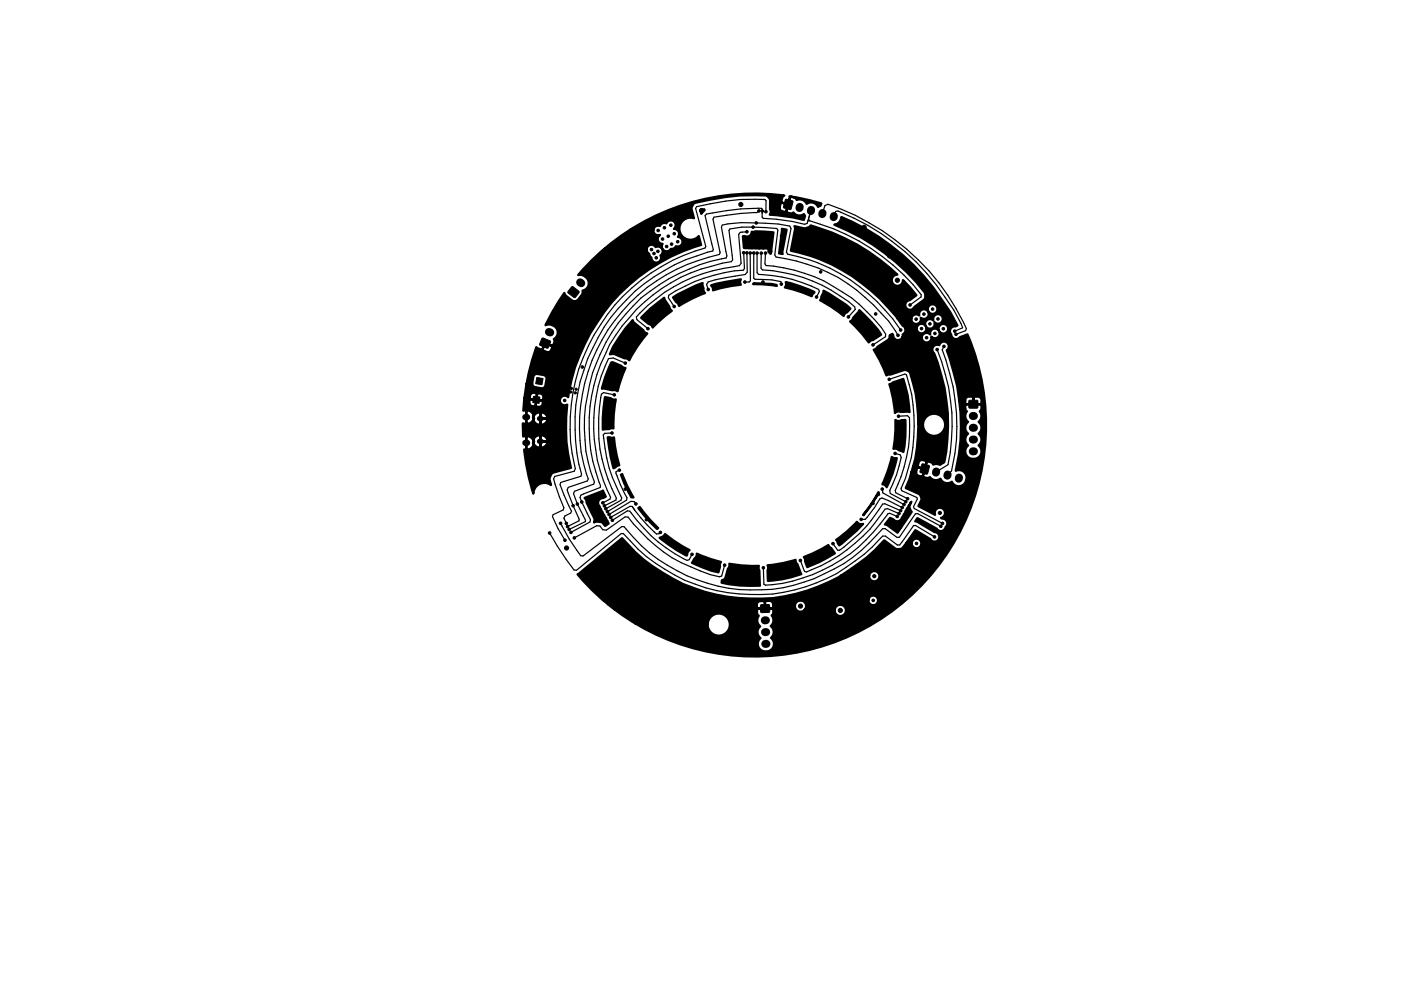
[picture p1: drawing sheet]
<svg xmlns="http://www.w3.org/2000/svg" width="297mm" height="210mm" viewBox="0 0 297 210" stroke-linecap="round" stroke-linejoin="round" font-family="sans-serif">
<g fill="none" stroke="#000" stroke-width="1.7">
<path d="M123 59.9l.2 .2M169.6 43.9l-.1 .2M172 44.5l-.1 .3M174.4 45.2l-.1 .2M176.8 45.8l-.1 .3M116.4 70.4l.3 .1M206.2 95.8h.3M206.2 93.3h.3M206.2 90.8h.3M206.2 88.3h.3M198.5 100l-.1 .3M200.9 100.7v.2"/>
<path d="M203.3 101.3v.3M162.4 131.6h-.3M162.4 134.1h-.2M162.5 136.6h-.2"/>
</g>
<g fill="#000" stroke="#000" stroke-width=".21">
<path d="M166.5 42.3h.3l1.3 .4-.5 1.7-1.5-.4zM114.9 71.8l.3-.1 1.5 .7-.5 1.4-1.8-.6zM121.2 60.9l.3-.1 1.3 1.1-.9 1.2-1.5-1zM113.1 84.1l1.4 .1-.2 1.4-1.3-.2zM113.8 80.1l1.3 .2-.2 1.3-1.3-.2zM195.5 98.5l.2-.1 1.3 .4-.4 1.8-1.5-.4zM205.5 85h1.8v1.5l-1.8 .1zM161.3 128.4l1.8-.1v1.5l-1.8 .1z"/>
<circle cx="128.2" cy="53.9" r=".44"/>
<circle cx="135.6" cy="48.6" r=".44"/>
<circle cx="136.4" cy="55.3" r=".44"/>
<circle cx="138.1" cy="52.9" r=".27"/>
<circle cx="138.7" cy="53.8" r=".27"/>
<circle cx="139.1" cy="54.7" r=".27"/>
<circle cx="139.5" cy="53.3" r=".27"/>
<circle cx="139.5" cy="48.9" r=".27"/>
<circle cx="140.5" cy="50.7" r=".27"/>
<circle cx="140.9" cy="48.3" r=".27"/>
<circle cx="141.3" cy="52.3" r=".27"/>
<circle cx="141.7" cy="50.1" r=".27"/>
<circle cx="142.2" cy="47.8" r=".28"/>
<circle cx="142.4" cy="51.8" r=".27"/>
<circle cx="143" cy="49.6" r=".28"/>
<circle cx="143.7" cy="51.3" r=".28"/>
<circle cx="148.8" cy="44.7" r=".44"/>
<circle cx="157.1" cy="43.4" r=".44"/>
<circle cx="157.7" cy="53.6" r=".28"/>
<circle cx="157.9" cy="59.8" r=".27"/>
<circle cx="158.4" cy="49.2" r=".27"/>
<circle cx="158.4" cy="53.6" r=".27"/>
<circle cx="159.1" cy="53.7" r=".27"/>
<circle cx="159.7" cy="48.2" r=".28"/>
<circle cx="159.8" cy="53.7" r=".27"/>
<circle cx="160.3" cy="47.3" r=".27"/>
<circle cx="160.5" cy="53.7" r=".28"/>
<circle cx="160.9" cy="44.7" r=".28"/>
<circle cx="161.4" cy="53.7" r=".27"/>
<circle cx="161.6" cy="44.8" r=".27"/>
<circle cx="161.8" cy="59.8" r=".27"/>
<circle cx="162.3" cy="53.7" r=".27"/>
<circle cx="162.4" cy="44.9" r=".28"/>
<circle cx="163.2" cy="53.3" r=".44"/>
<circle cx="165.7" cy="50.1" r=".27"/>
<circle cx="174" cy="57.7" r=".27"/>
<circle cx="174.7" cy="53" r=".28"/>
<circle cx="183.2" cy="48.2" r=".44"/>
<circle cx="188.6" cy="54.3" r=".44"/>
<circle cx="190.3" cy="59.5" r=".44"/>
<circle cx="122.7" cy="70.8" r=".27"/>
<circle cx="123.5" cy="77.9" r=".27"/>
<circle cx="129.6" cy="62.6" r=".27"/>
<circle cx="132.6" cy="77" r=".28"/>
<circle cx="134.7" cy="73.1" r=".27"/>
<circle cx="137.4" cy="69.7" r=".28"/>
<circle cx="140" cy="67.3" r=".28"/>
<circle cx="142.9" cy="65" r=".27"/>
<circle cx="146.5" cy="63" r=".28"/>
<circle cx="150.2" cy="61.4" r=".28"/>
<circle cx="154" cy="60.4" r=".27"/>
<circle cx="165.7" cy="60.3" r=".27"/>
<circle cx="169.6" cy="61.5" r=".28"/>
<circle cx="173.1" cy="63" r=".28"/>
<circle cx="176.7" cy="65" r=".27"/>
<circle cx="179.9" cy="67.2" r=".28"/>
<circle cx="182.7" cy="70.2" r=".27"/>
<circle cx="185.1" cy="73.2" r=".28"/>
<circle cx="185.7" cy="66.6" r=".28"/>
<circle cx="187.2" cy="76.7" r=".28"/>
<circle cx="188.8" cy="61" r=".44"/>
<circle cx="190.4" cy="71.1" r=".27"/>
<circle cx="191" cy="70" r=".28"/>
<circle cx="192.9" cy="64.7" r=".27"/>
<circle cx="194.2" cy="67.7" r=".27"/>
<circle cx="195.4" cy="69.7" r=".28"/>
<circle cx="195.9" cy="66.6" r=".27"/>
<circle cx="196.5" cy="71.6" r=".27"/>
<circle cx="197.2" cy="68.7" r=".27"/>
<circle cx="197.7" cy="65.6" r=".27"/>
<circle cx="198.2" cy="70.7" r=".27"/>
<circle cx="198.7" cy="74.2" r=".27"/>
<circle cx="198.9" cy="67.7" r=".28"/>
<circle cx="200" cy="69.7" r=".28"/>
<circle cx="200.1" cy="73.5" r=".27"/>
<circle cx="202.4" cy="70.3" r=".28"/>
<circle cx="202.7" cy="70.9" r=".28"/>
<circle cx="119.7" cy="85" r=".27"/>
<circle cx="120" cy="83" r=".24"/>
<circle cx="120.2" cy="82.2" r=".23"/>
<circle cx="121" cy="83.2" r=".24"/>
<circle cx="121.1" cy="82.4" r=".24"/>
<circle cx="122" cy="83.3" r=".23"/>
<circle cx="122.1" cy="82.6" r=".24"/>
<circle cx="129.6" cy="88.1" r=".28"/>
<circle cx="129.7" cy="91.9" r=".27"/>
<circle cx="130.1" cy="96.2" r=".27"/>
<circle cx="130.2" cy="83.8" r=".28"/>
<circle cx="131.1" cy="80.3" r=".27"/>
<circle cx="131.3" cy="99.7" r=".27"/>
<circle cx="188.5" cy="80.5" r=".27"/>
<circle cx="188.8" cy="99.8" r=".28"/>
<circle cx="189.8" cy="96.2" r=".27"/>
<circle cx="189.8" cy="84.4" r=".27"/>
<circle cx="190.3" cy="92" r=".27"/>
<circle cx="190.5" cy="88.3" r=".27"/>
<circle cx="194.9" cy="80" r=".27"/>
<circle cx="116.5" cy="113.1" r=".27"/>
<circle cx="118.9" cy="111" r=".27"/>
<circle cx="119.8" cy="114.6" r=".27"/>
<circle cx="120.1" cy="111" r=".27"/>
<circle cx="120.1" cy="116.3" r=".44"/>
<circle cx="120.3" cy="111.7" r=".28"/>
<circle cx="120.7" cy="112.3" r=".28"/>
<circle cx="121" cy="113" r=".28"/>
<circle cx="121.5" cy="107.3" r=".27"/>
<circle cx="121.8" cy="114.1" r=".27"/>
<circle cx="122.4" cy="106.9" r=".28"/>
<circle cx="123.3" cy="106.5" r=".27"/>
<circle cx="125.7" cy="105.5" r=".44"/>
<circle cx="127.8" cy="106.7" r=".28"/>
<circle cx="128.2" cy="107.3" r=".27"/>
<circle cx="128.4" cy="107.9" r=".27"/>
<circle cx="128.8" cy="108.5" r=".27"/>
<circle cx="129.1" cy="109.1" r=".28"/>
<circle cx="129.5" cy="109.8" r=".28"/>
<circle cx="129.8" cy="110.4" r=".28"/>
<circle cx="132.6" cy="103.8" r=".28"/>
<circle cx="134.8" cy="106.9" r=".27"/>
<circle cx="137.1" cy="110.2" r=".28"/>
<circle cx="140" cy="113" r=".28"/>
<circle cx="143" cy="115.6" r=".28"/>
<circle cx="146.7" cy="117.6" r=".27"/>
<circle cx="150.2" cy="119" r=".27"/>
<circle cx="153.6" cy="119.9" r=".27"/>
<circle cx="169.7" cy="118.9" r=".27"/>
<circle cx="173.6" cy="117.5" r=".27"/>
<circle cx="176.6" cy="115.3" r=".27"/>
<circle cx="180.1" cy="113" r=".28"/>
<circle cx="182.6" cy="110.2" r=".28"/>
<circle cx="185.1" cy="106.8" r=".27"/>
<circle cx="187.1" cy="103.8" r=".27"/>
<circle cx="190.2" cy="109.6" r=".28"/>
<circle cx="190.6" cy="109" r=".27"/>
<circle cx="190.7" cy="111.9" r=".44"/>
<circle cx="190.9" cy="108.3" r=".27"/>
<circle cx="191.3" cy="107.7" r=".28"/>
<circle cx="191.7" cy="107" r=".27"/>
<circle cx="192" cy="106.4" r=".27"/>
<circle cx="192.4" cy="105.8" r=".27"/>
<circle cx="194.3" cy="115.3" r=".27"/>
<circle cx="196.3" cy="107" r=".34"/>
<circle cx="198.1" cy="113.9" r=".27"/>
<circle cx="199.3" cy="108.8" r=".34"/>
<circle cx="199.5" cy="111.7" r=".28"/>
<circle cx="199.8" cy="111" r=".27"/>
<circle cx="125.9" cy="122.9" r=".44"/>
<circle cx="158" cy="120.6" r=".28"/>
<circle cx="161.8" cy="120.5" r=".27"/>
<circle cx="165.9" cy="120.1" r=".27"/>
<circle cx="166.9" cy="129.7" r=".44"/>
<circle cx="169.7" cy="128.6" r=".44"/>
<circle cx="172" cy="134.6" r=".28"/>
<circle cx="172.6" cy="127.7" r=".44"/>
<circle cx="175.6" cy="132.6" r=".28"/>
<circle cx="177.5" cy="127.5" r=".44"/>
<circle cx="178.2" cy="129.5" r=".44"/>
<circle cx="182.3" cy="124.4" r=".44"/>
<circle cx="185.1" cy="127.4" r=".28"/>
<circle cx="185.4" cy="122.2" r=".34"/>
</g>
<path d="M111.4 94h.3M111.4 88.5h.3" fill="none" stroke="#000" stroke-width="1.3"/>
<path d="M114.4 93.6h.4M114.4 88.8h.4" fill="none" stroke="#000" stroke-width="1.1"/>
<g fill="none" stroke="#000" stroke-width=".25">
<path d="M157.7 53.6l.1 3.4-.2 .3a33.6 33.6 0 0 0-15.8 5.4l-.1 .5 1.2 1.8M158.4 49.2l-1.5 .1-.3 .4 .5 6.1-.3 .6a33.8 33.8 0 0 0-21.9 10.8l.1 .6 2.4 1.9M158.4 53.6v4.1l-.4 .5-4.2 .7-3.7 .9-.3 .6 .4 1M159.1 53.7v5.9l-.3 .2h-.9M159.8 53.7v5.3l.3 .3 3.5 .1 2 .3 .1 .6M160.5 53.7v4.1l.3 .4a30.8 30.8 0 0 1 12.8 3.2l.1 .4-.6 1.2M160.9 44.7l-.4 .4a55.1 55.1 0 0 0-9.1 1l-.2 .4 1.5 7.1-.2 .4a37 37 0 0 0-28.2 46.5l.4 1.1-.2 .4-4 1.4-.3 .6 2.6 6.1v.4l-2.5 1.2M161.4 53.7l-.1 3.2 .3 .4a32.4 32.4 0 0 1 19.6 7.8l.1 .5-1.4 1.6M162.3 53.7l-.1 2.3 .2 .3a34.9 34.9 0 0 1 18.1 6.9 49.6 49.6 0 0 1 6.4 6.3l.9 1.4-.1 .5-2.6 1.8M162.4 44.9v-2.3l-.2-.3a45.1 45.1 0 0 0-14.5 1.5l-.2 .4 2.1 8.1-.1 .3a39.1 39.1 0 0 0-27.5 46.8l-.3 .6-4.1 1.1-.2 .5 1.2 3.8 .9 2.3-.1 .5-2.1 1-.2 .4 1.2 2.6 1.5 2.4M171.7 46.8l-.3-.3 .5-1.8-.8 2.7-.5 .2-2.7-.6-6.1-.7-.2-.2v-1.7l-.2-.2a49 49 0 0 0-11.6 1.2l-.3 .4 1.7 7.1-.1 .4a37.9 37.9 0 0 0-29.2 37.9 32.9 32.9 0 0 0 1.4 9.4l-.1 .5-4.3 1.3-.2 .4 2.5 5.7-.2 .4-1.2 .6-.2 .4 .5 1.1M171.7 46.8a44.9 44.9 0 0 1 23.6 15.7v.5l-2.3 1.7"/>
<path d="M171.7 46.8l-.4 .1M174.4 45.3l.5-1.7 .7-.3a49.7 49.7 0 0 1 29.3 26.4l-.2 .5-2 .7M176.8 46l.4-1.1 .5-.1a49 49 0 0 1 26.4 24.8l-1.7 .7M132.6 77l-2.6-1-1 .1a33.8 33.8 0 0 0 .5 29.4l-.2 .4-1.5 .8M190.4 71.1a27.1 27.1 0 0 0-7-8 34.6 34.6 0 0 0-18.9-8.6l-.2-.4 .6-5.3-.2-.3a36.7 36.7 0 0 0-9.9 .1l-.2 .3 .7 6.2-.2 .4a35.3 35.3 0 0 0-18.4 8.5 34.5 34.5 0 0 0-10.8 17.8 34.8 34.8 0 0 0 1.4 21.2l-.1 .4-4 1.7-.2 .5 2.2 4.7-.1 .5-4 2.2M191 70a37.5 37.5 0 0 0-24-16.1l-.3-.4 1-5-.3-.5a49.5 49.5 0 0 0-13.1-.5l-1.2 .3-.1 .4 1.1 6.1-.2 .4a40.4 40.4 0 0 0-18 8.5 36.4 36.4 0 0 0-10.7 36.8l.8 2.3-.1 .4-4.1 1.5-.2 .5 .8 2.2 1.7 3.5v.3l-3.4 1.6M198.7 74.2a42.2 42.2 0 0 1 2.3 24.4l-2.5 1.6M200.1 73.5l-.3 .7a43.9 43.9 0 0 1 1.9 25.7l-.8 .9M129.8 91.9h-1.6l-.3 .4a31.5 31.5 0 0 0 3.9 13.3l-.1 .5-3.2 1.8M130.2 83.8l-2.2-.5-.5 .3a33 33 0 0 0 3.2 22.1l-.1 .4-2.4 1.2M131.3 99.7l-.7 .3v.4l.9 2.4 1.4 2.8-.1 .5-4 2.4M188.5 80.5l3.4-1.1 .3 .1a35.2 35.2 0 0 1-.2 22l-1 2.2 .2 .4 3.2 1.4 .1 .3-.8 1.7 .1 .4 6 3.1"/>
<path d="M189.8 96.2l1.1 .3 .2 .6a24.9 24.9 0 0 1-2.5 6.9l.2 .7 3.2 1.7M190.5 88.3l1.9-.1 .4 .4a31.9 31.9 0 0 1-3 15.5l.1 .4 2.5 1.3M116.5 113.1l3.6 5.6 1.6 2.2 .5 .1 9.5-7.8h.5a36.2 36.2 0 0 0 45.2 8.5 38.8 38.8 0 0 0 9.8-8h.5l2.6 1.9h.5l2.9-4.1h.4l4 2.4M118.8 111a41.9 41.9 0 0 0 4.3 6.9l.5 .1 8.2-6.3h.5a35 35 0 0 0 40.3 11.1 39.9 39.9 0 0 0 10-6l4.5-4.6h.6l2.5 1.8h.5l3.4-5h.5l4.9 2.7M121.8 114.1l4.7-2.6 .7 .1 .6 .8 .8 .1 3.9-2.8h.7a32.9 32.9 0 0 0 19.4 12.7l.4-.2 .6-2.3M129.5 109.8l4.1-2.4 .5 .1a31.8 31.8 0 0 0 5.1 5.8l.5-.1 .3-.2M129.8 110.4l3.2-2 .5 .1a31.5 31.5 0 0 0 12.2 10.4l.4-.1 .6-1.2M134.8 106.9l-.3-.5h-.7l-4.7 2.7M187 103.8l.2 .8 4.5 2.4M190.2 109.6l-1.6-.7-.3 .1a34.2 34.2 0 0 1-26 15.1l-.3-.1-.1-3.5M190.6 109l-2.4-1.1-.5 .1a34.5 34.5 0 0 1-16.7 13.4l-.4-.2-.9-2.3M191 108.3l-3.4-1.4h-.5a31.6 31.6 0 0 1-9.1 9.8h-.4l-1-1.4"/>
<path d="M191.3 107.7l-4.3-2-.4 .1-1.2 1.9-1.9 2.5h-.9"/>
</g>
<g fill="#000" stroke="#000" stroke-width=".5">
<path d="M148.5 44.6l.8-.2 .1 .2-.7 .8zM150.8 60.5l3.1-.7 3.2-.5-.2 .4 .2 .7-2.1 .3-3.8 .9-.1-.5zM157.5 50.1h.4a1.02 1.02 0 0 0 1.5-.9l.8-.1 3.8 .2-.7 4.5a1.03 1.03 0 0 0-1.5-1l-4.1-.2zM125.5 55.2l2.6-2.4h9l.1 .6 .4 .5 .4 .7a1.13 1.13 0 0 0 1.8 .9 1.03 1.03 0 0 0 .2-1.3 1.03 1.03 0 0 0 .4-1.4 1.03 1.03 0 0 0-1.4-.4 1.03 1.03 0 0 0-1.1-.5 1.03 1.03 0 0 0-.8 .9h-9l1.6-1.3 3.9-2.7h4.9v.2a1.02 1.02 0 0 0 1.4 .8 1.02 1.02 0 0 0-.4 1.2 1.02 1.02 0 0 0 1 .7 1.05 1.05 0 0 0 .3 1.5 1.05 1.05 0 0 0 1.5-.4l.6-.1 .4-.4a1.05 1.05 0 0 0 1.4-.8 1.05 1.05 0 0 0-1-1.2 1.03 1.03 0 0 0 .2-1.2 1.03 1.03 0 0 0-1-.5 1.03 1.03 0 0 0-.1-1.7 1.03 1.03 0 0 0-1.5 .5 1.18 1.18 0 0 0-1.5 .5 1.03 1.03 0 0 0-1.3 .9h-4.9l.6-.4a49.1 49.1 0 0 1 32.1-6.9l-.5 .5-.2 .8 .1 .2 1.4 .4 .4-1.5-.1-.2 4.3 .8 2.4 .7-.1 .4-.6 .3v-.2a1.6 1.6 0 0 0-2.4-.4 1.58 1.58 0 0 0-2.1-.9l-.4-.4-.7-.3-.3 .2-.8 3 .2 .2 .6 .2 .7-.2 .1 .1a1.59 1.59 0 0 0 2.1 .2l.3 .4-.3 .8-2.3-.5-4.9-.6 .2-.5-.1-1h2l.3 .7 .9 .3 .2-.1 .4-1.5-1.4-.4-.2 .1-.2 .9h-2v-1.7l-.8-.8h-5.6l-3.2 .3-6.4 1.3-.4 .3-.3 .7 .5 2.2a2.36 2.36 0 0 0-3 2.8 2.36 2.36 0 0 0 4 1l.5 1.9-4 1.4-2.4 1.1-4.6 2.7-4.2 3.2-3.8 3.8-3 4.2-1.5 2.3-1.2 2.3-2 4.9-.7 2.7-.7 3.7-.1-.1a1.03 1.03 0 0 0-1.7 .7 1.03 1.03 0 0 0 1.5 .9l-.2 2.7 .1 5.2 .9 5.6-3.9 1.1-.6 1.1 .3 1.4-.3-.2a2.35 2.35 0 0 0-3.4 2 46.2 46.2 0 0 1-2-9.3h.5v-2.9v2.9h.1a1.43 1.43 0 0 0 1.5-1.2l-.2-.2h.1a1.33 1.33 0 0 0 1.5 1v-1.3v1.3h.2a1.31 1.31 0 0 0 1.3-1.1l-.2-.2h-1.4l.1-1.4v1.3h1.3l.2-.2a1.57 1.57 0 0 0-1.5-1.1 1.57 1.57 0 0 0-1.5 1.1l.2 .2h-.2a1.66 1.66 0 0 0-2.2-1v-2.8l.7 .1v-2.8v2.8a1.68 1.68 0 0 0 1.7-1.1l-.2 .3a1.34 1.34 0 0 0 1.5 1v-1.3v1.3h.2a1.31 1.31 0 0 0 1.3-1.1l-.2-.2h-1.4l.1-1.3v1.3h1.3l.2-.2a1.57 1.57 0 0 0-1.5-1.1 1.57 1.57 0 0 0-1.5 1h-.1l.2-.2a1.61 1.61 0 0 0-2.2-1.2l.1-1.6h1.1l.2 .4 .3 .2 .7 .1 .2-.1a.88 .88 0 0 0 1.2 .1 .88 .88 0 0 0 .1-1.2l-1.2-.2-.1 1.3v-1.3l1.3 .2a.88 .88 0 0 0 .2-1.2 .88 .88 0 0 0-1.2-.2l-.2 1.2-1.2-.1-.2 .2-.1 .6h-1.1l.1-1h1.1l.2 .2 1.2 .1 .1-1.2-.1-.2-.6-.1-.5 .2-.2 .4-.1 .6h-1.1l.5-3.1h1.1l.2 .4 .3 .3 1.5 .3a.75 .75 0 0 0 .8-.6l.3-1.5-.1-.4-.4-.3-1.5-.3a.75 .75 0 0 0-.8 .6l-.3 1.5h-1.1l1.1-4.9 .9-2.8 1.1 .5 .2-.1 .1 .3 .8 .3h.6l.4-.4 .2-.7-.1-.2-1.4-.6-.6 1.3 .6-1.3 1.4 .6 .3-.1 .3-.8-.2-.6h.2a1.73 1.73 0 0 0 .3-2.3 1.73 1.73 0 0 0-2.2-.6 45.7 45.7 0 0 1 3.9-6.8l.3 .5 1.3 1 .8 .2 .6-.4 .9-1.1v-.7l.3-.1a1.73 1.73 0 0 0 .9-2.2 1.73 1.73 0 0 0-2.1-1zM165.8 48.6l1 .1-.9 4.6v.6l-.7-.1zM168.4 48l2.2 .5 .9-.3 .3-.3a42.5 42.5 0 0 1 18.4 10.4 1.2 1.2 0 0 0-1.1 1.2 1.2 1.2 0 0 0 1.2 1.2 1.2 1.2 0 0 0 1.2-1.3l2.8 3.2-1.5 1.1a1.03 1.03 0 0 0-.8 1.4 1.03 1.03 0 0 0 1.6 .4h3.1v.2a1.03 1.03 0 0 0 1.6 .8 1.03 1.03 0 0 0 0-1.8 1.03 1.03 0 0 0-1.6 .8h-3.1l.3-.4 2.1-1.6 .2-.5-.1-.8-1.8-2.4-4.4-4.2-4.7-3.6-2.6-1.6-5.6-2.7a1.7 1.7 0 0 0 1.4-1.6 48.1 48.1 0 0 1 21.2 17.4l1.9 2.7 1.5 2.8-.4 .2a1.06 1.06 0 0 0-1.1 .6 1.06 1.06 0 0 0 .2 1.2 1.03 1.03 0 0 0 .7 .9 1.03 1.03 0 0 0 1.1-.3l1.6-.7 .7 1.6a49.1 49.1 0 0 1-14.2 55.2 49.1 49.1 0 0 1-56.9 4.6h15.3v.4a2.36 2.36 0 0 0 3.6 1.8 2.36 2.36 0 0 0 0-4 2.36 2.36 0 0 0-3.6 1.8h-15.3l-4.3-3h30.1v.8l.4 .5a1.58 1.58 0 0 0 .3 2.3 1.59 1.59 0 0 0 0 2.5 1.65 1.65 0 0 0 0 2.3 1.65 1.65 0 0 0 2.4 0 1.65 1.65 0 0 0-.1-2.4 1.59 1.59 0 0 0-.1-2.5 1.58 1.58 0 0 0 .2-2.2l.4-.5-.1-.8-.1-.2h-3.1l-.2 .2h-30.1l-1.4-1h31.5v.7l.2 .1h1.5v-1.4v1.4h1.6l.1-.2v-.4h4.6v.2a1.2 1.2 0 0 0 .9 1 1.2 1.2 0 0 0 1.2-.3h6.4v.2a1.2 1.2 0 0 0 1.8 .9 1.2 1.2 0 0 0 0-2 1.2 1.2 0 0 0-1.8 .9h-6.3a1.2 1.2 0 0 0-.5-1.9 1.2 1.2 0 0 0-1.7 1h-4.6v-.3a.76 .76 0 0 0-.8-.7h-.7l-.2 .2-.2-.2h-.9l-.5 .4-.1 .4h-31.5l-1.2-1h56.3a1.03 1.03 0 0 0 1.4 1 1.03 1.03 0 0 0 .3-1.7 1.03 1.03 0 0 0-1.6 .5l-.1 .2h-56.3a44.9 44.9 0 0 1-5.3-5.5l9.4-7.6 2.8 3 1.8 1.6 2 1.4 4.2 2.6 2.1 1.1 4.6 1.7 4.8 1 4.8 .4 4.9-.1 4.8-.9 2.4-.7 4.5-1.7 2.7-1.5h6v.3a1.1 1.1 0 0 0 1.6 .8 1.1 1.1 0 0 0 0-1.9 1.1 1.1 0 0 0-1.6 .8h-6l5.5-3.8 3.7-3.7 2.3 1.8 .4 .1 1.1-.2 .9-1.1h1.1a1.03 1.03 0 0 0 1.4 1.1 1.03 1.03 0 0 0 .3-1.8 1.03 1.03 0 0 0-1.7 .5v.2h-1.1l1.9-2.7 3.1 1.9a1.03 1.03 0 0 0 1.8 0 1.03 1.03 0 0 0-.9-1.5l-3.6-2.2-.4-.1 .4-.7 4.2 2.4a1.03 1.03 0 0 0 1 .4 1.03 1.03 0 0 0 .8-.9 1.03 1.03 0 0 0 .3-1.1 1.03 1.03 0 0 0-1-.7l-.2-.1a1.1 1.1 0 0 0 .7-1.4 1.1 1.1 0 0 0-1.4-.7 1.1 1.1 0 0 0-.6 1.4l-3.6-1.8 .7-1.4-.3-.9-.4-.4-2.7-1.2 .8-1.7 .5-1.6h.9l.1 .4 .5 .4 .6 .1 .3-.1 .1 .2 .8 .2 .5-.2 .1 .1a1.59 1.59 0 0 0 2.2 .3 1.59 1.59 0 0 0 2.4 .6 1.66 1.66 0 0 0 2.2 .7 1.66 1.66 0 0 0 .8-2.2 1.66 1.66 0 0 0-2.2-.8l.7-3.6 .4-2.9v-2.9l-.1-3.9h1l.4 .7a1.58 1.58 0 0 0 .2 2.2 1.59 1.59 0 0 0 0 2.5 1.59 1.59 0 0 0 0 2.5 1.65 1.65 0 0 0 0 2.4 1.65 1.65 0 0 0 2.4 0 1.65 1.65 0 0 0-.1-2.4 1.59 1.59 0 0 0 0-2.5 1.59 1.59 0 0 0 0-2.5 1.58 1.58 0 0 0 .2-2.2l.4-.5v-.8l-.2-.2h-3.1l-.2 .2v.6h-1l-.2-1.7h1.2v.7l.2 .2h1.6v-1.5v1.5h1.5l.2-.2-.1-1-.4-.4h-1l-.2 .1-.2-.1-.8-.1a.76 .76 0 0 0-.8 .8h-1.2l-.5-3.1-1.5-5.7-.7-1.8a1.03 1.03 0 0 0 0-1.7 1.03 1.03 0 0 0-1.6 .6 1.03 1.03 0 0 0-1.3 .4 1.03 1.03 0 0 0 .3 1.4 41.1 41.1 0 0 1 2.1 23.1l-.9 .5-.7-.2-.7 .2-.4-.5-.8-.2-.2 .1-.8 3 .4-1.5-1.4-.4-.2 .2-.3 .9h-.9l.3-1.3h1l.1 .2 1.4 .4 .4-1.5-.2-.2-1.1-.2-.4 .4-.2 .9h-1l.5-1.6 .3-2.3 .3-5.1h1v.5a2.36 2.36 0 0 0 3.6 1.7 2.36 2.36 0 0 0 0-4 2.36 2.36 0 0 0-3.6 1.8h-1l-.2-4-.3-2.3-1.3-4.5-.6-.5-.5-.1-3.9 1.1-1.4-3.3-1.3-2.1 .6-.2 .2-.4 2.3-1.5 .3-.4v-.6l.6-.3 .2 .4a1.03 1.03 0 0 0 .8 1 1.03 1.03 0 0 0 1.1-.7h4.1v.2a1.03 1.03 0 0 0 1.2 1 1.03 1.03 0 0 0 .9-1.3 1.03 1.03 0 0 0 1.3 .2 1.03 1.03 0 0 0 .4-1.3 1.03 1.03 0 0 0 1.7-.1 1.03 1.03 0 0 0-.9-1.5 1.03 1.03 0 0 0-.9 1.5 1.02 1.02 0 0 0-1.3-.4 1.02 1.02 0 0 0-.6 1.2 1.03 1.03 0 0 0-1.1-.3 1.03 1.03 0 0 0-.7 .8h-4.1l.1-.6a1.02 1.02 0 0 0 .5-1.3h2.5v.2a1.03 1.03 0 0 0 1.2 .9 1.03 1.03 0 0 0 .7-1.4 1.03 1.03 0 0 0 1.3 .3 1.03 1.03 0 0 0 .5-1.2 1.03 1.03 0 0 0 1.7-.3 1.03 1.03 0 0 0-.9-1.5 1.03 1.03 0 0 0-1 1.4 1.02 1.02 0 0 0-1.3-.1 1.02 1.02 0 0 0-.4 1.2 1.03 1.03 0 0 0-1.1-.4 1.03 1.03 0 0 0-.7 .9h-2.5l-1.6-2h2.9a1.03 1.03 0 0 0 1.1 1.1 1.03 1.03 0 0 0 .9-1.3 1.03 1.03 0 0 0 1.6-.4 1.03 1.03 0 0 0-.9-1.4 1.03 1.03 0 0 0-1 1.3 1.03 1.03 0 0 0-1.7 .7h-2.9l-3.7-4.2-2-1.8-3.8-3-2.2-1.3-2.2-1.2-2.7-1.2-1.9-.7-4.1-1 .9-4.6zM129.6 76.9h.3l1.8 .7 .4 .3 .5 .2-1.3 3.4-.4 1.5-.6-.3-2.7-.2a25.6 25.6 0 0 1 2-5.6zM134.2 67.9l.2 .5 2 1.7 .3 .4 .5 .3a27.1 27.1 0 0 0-3.8 5.6l-.3-.3-.7-.1-2.1-.9h-1a25.6 25.6 0 0 1 4.8-7.1zM136.3 67l1.6-1.5 2.9-2.3 1.2 2.3 .4 .4-1.3 1.1-2.7 2.5-.4-.6-.5-.2-1.6-1.3zM142.7 63.1a37.5 37.5 0 0 1 6.3-3l.2 1.6 .3 .5a26.6 26.6 0 0 0-5.5 2.7l-.3-.5-.3-.3zM159.8 60.1l3.7 .2 1.1 .2 .1 .2-3.1-.4h-1.9zM166.6 59.9a31.6 31.6 0 0 1 6.1 2.1l-.6 .8-1.9-.7-3.8-1.1 .3-.6z"/>
<path d="M174.6 61.7l4.8 3 .9 .8-1.2 1.1-.2 .4a27 27 0 0 0-5-3.3l.6-1.5zM182.2 65.8a29.8 29.8 0 0 1 4.6 5.2l-1.7 1.1-.5 .2-.4 .4-1.4-1.8-2.6-2.7 .5-.3zM128.9 92.8h1.3l.6 4 .5 1.9-.5 .1-.7 .6a34.5 34.5 0 0 1-1.2-6.6zM128.3 84.3l1.2 .2 .4 .3 .7-.1a26.7 26.7 0 0 0-.5 6.2l-2.3 .3a32.6 32.6 0 0 1 .5-6.9zM189.1 96.9l.4 .3h.5a17.8 17.8 0 0 1-2 6.2l-.3-.4-.6-.3a26.7 26.7 0 0 0 2-5.8zM189.9 89.1a1.02 1.02 0 0 0 1.2 .1l.9-.1a27.4 27.4 0 0 1-.5 6.8l-1.4-.7h-.7l.5-3.9zM188.6 81.5l2.9-1.1a24.4 24.4 0 0 1 1.3 7h-1.8a1.02 1.02 0 0 0-1.3 .2 26.7 26.7 0 0 0-1.1-6.1zM124 105.7l3.8-1.6 .6 1.3-.5 .3a1.11 1.11 0 0 0-1.1 .7 1.11 1.11 0 0 0 .4 1.2l1.8 3.5-.7 .5-.9-.8-1-.1-.4 .1v-.8l-1.6-3.4-.1-.6zM131.7 100.7l.2-.1 1 2.4 1.4 2.5h-.5l-1.5-3zM135.3 107.8l.3-.2a27.6 27.6 0 0 0 3.9 4.4l-.1 .2a21.9 21.9 0 0 1-4.1-4.4zM139.9 114.1l.8-.3 .3-.5a28.6 28.6 0 0 0 5.2 3.4l-.4 .4-.2 .8a30.5 30.5 0 0 1-5.7-3.8zM147.7 117.5l3 1.1 2.2 .6-.2 .4-.4 1.8-1.5-.3-4.1-1.7 .9-1.3z"/>
<path d="M154.6 119.6a27.5 27.5 0 0 0 6.3 .5l-.1 .5 .2 .4 .1 3.3a28.9 28.9 0 0 1-8.1-.7l.1-.5 .5-.2 .2-.3 .5-1.9 .3-.5zM162.7 119.9a26.8 26.8 0 0 0 6-1.1v.4l.4 .5 .8 2.1a23.9 23.9 0 0 1-7.1 1.4l-.1-2.2 .2-.6zM170.4 118.2l1.9-.8 3.3-1.8 1.4 1.8a25.6 25.6 0 0 1-5.3 2.7l-.5 .2zM177.3 114.6a26.6 26.6 0 0 0 4.4-3.9 1.02 1.02 0 0 0 1.3 .4l-1.4 1.5-3.7 3.1zM186.3 104.4v.2a.51 .51 0 0 1-.4 .7l-1.2 1.9-1.7 2.1 1.2-1.5zM188.7 109.9l.7 .3a1.04 1.04 0 0 0 1.1 .4 1.04 1.04 0 0 0 .8-.8l1.9-3.3-.4 1 .5 1.1-3 4.4-2.2-1.6-.5-.1z"/>
</g>
</svg>
